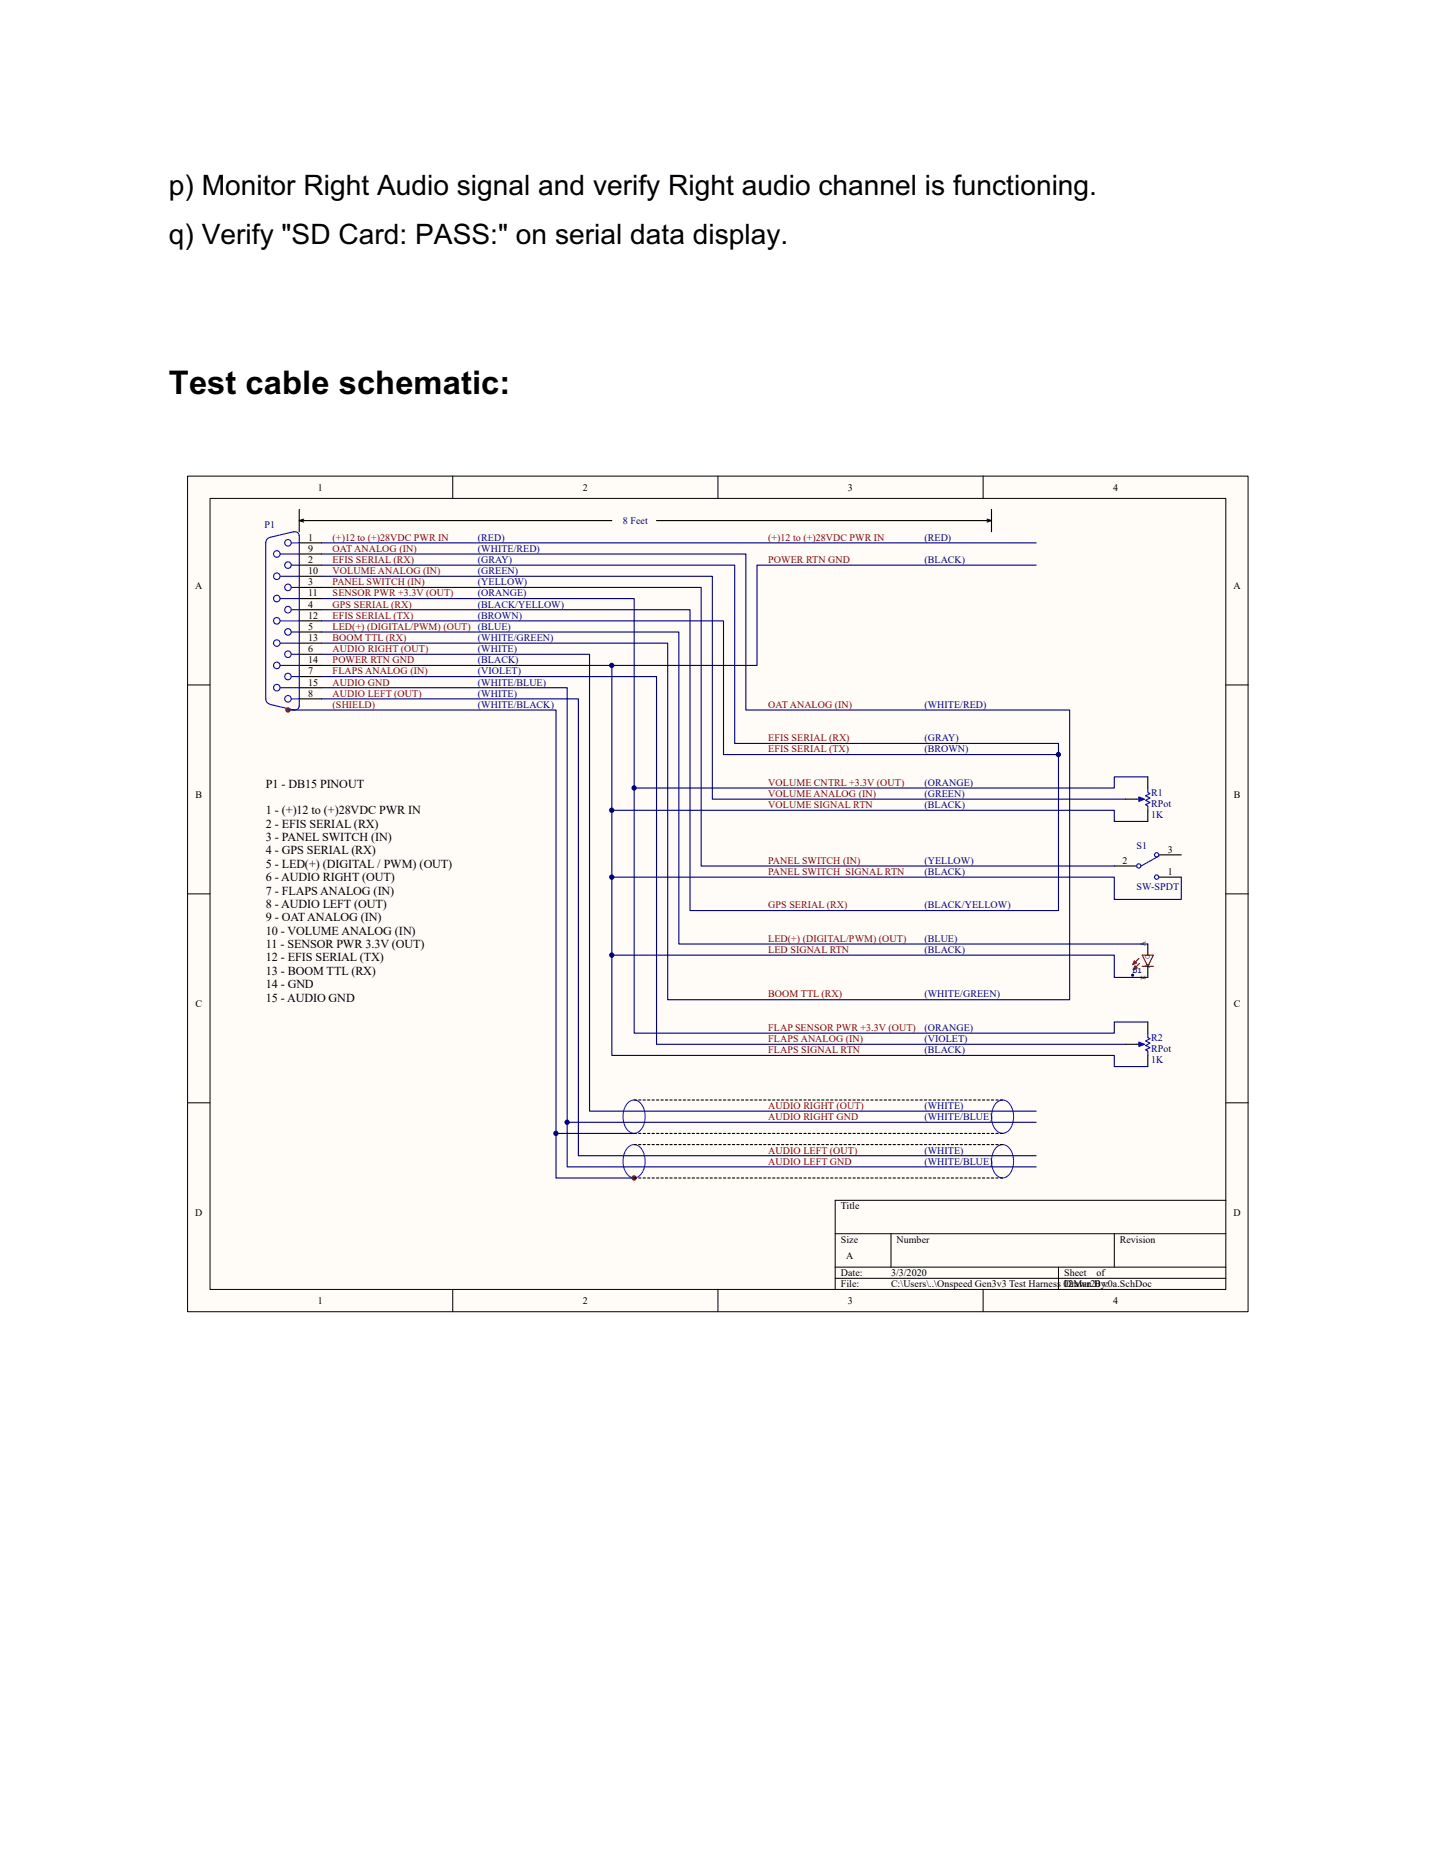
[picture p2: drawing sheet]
<svg xmlns="http://www.w3.org/2000/svg" width="216mm" height="279mm" viewBox="0 0 216 279" stroke-linecap="round" stroke-linejoin="round" font-family="sans-serif">
<defs><g id="words">
<text font-size="4.9" x="25.4" y="59.3">Test cable schematic:</text>
<g font-size="4.2">
<text x="25.4" y="29.4">p) Monitor Right Audio signal and verify Right audio channel is functioning.</text>
<text x="25.4" y="36.7">q) Verify &quot;SD Card: PASS:&quot; on serial data display.</text>
</g>
<g font-size="1.8">
<text x="40" y="118.5">P1 - DB15 PINOUT</text>
<text x="40" y="122.5">1 - (+)12 to (+)28VDC PWR IN</text>
<text x="40" y="124.5">2 - EFIS SERIAL (RX)</text>
<text x="40" y="126.5">3 - PANEL SWITCH (IN)</text>
<text x="40" y="128.5">4 - GPS SERIAL (RX)</text>
<text x="40" y="130.5">5 - LED(+) (DIGITAL / PWM) (OUT)</text>
<text x="40" y="132.5">6 - AUDIO RIGHT (OUT)</text>
<text x="40" y="134.5">7 - FLAPS ANALOG (IN)</text>
<text x="40" y="136.5">8 - AUDIO LEFT (OUT)</text>
<text x="40" y="138.5">9 - OAT ANALOG (IN)</text>
<text x="40" y="140.6">10 - VOLUME ANALOG (IN)</text>
<text x="40" y="142.6">11 - SENSOR PWR 3.3V (OUT)</text>
<text x="40" y="144.6">12 - EFIS SERIAL (TX)</text>
<text x="40" y="146.6">13 - BOOM TTL (RX)</text>
<text x="40" y="148.6">14 - GND</text>
<text x="40" y="150.6">15 - AUDIO GND</text>
</g>
<g font-size="1.5">
<text x="47.8" y="73.8">1</text>
<text x="87.6" y="73.8">2</text>
<text x="127.5" y="73.8">3</text>
<text x="167.4" y="73.8">4</text>
<text x="46.3" y="81.3">1</text>
<text x="46.3" y="83">9</text>
<text x="29.3" y="88.6">A</text>
<text x="46.3" y="84.7">2</text>
<text x="46.3" y="88">3</text>
<text x="46.3" y="86.3">10</text>
<text x="46.3" y="89.7">11</text>
<text x="185.4" y="88.6">A</text>
<text x="46.3" y="91.4">4</text>
<text x="46.3" y="94.7">5</text>
<text x="46.3" y="93">12</text>
<text x="46.3" y="98.1">6</text>
<text x="46.3" y="101.4">7</text>
<text x="46.3" y="96.4">13</text>
<text x="46.3" y="99.7">14</text>
<text x="46.3" y="104.8">8</text>
<text x="46.3" y="103.1">15</text>
<text x="29.4" y="120.1">B</text>
<text x="185.5" y="120.1">B</text>
<text x="168.8" y="129.9">2</text>
<text x="175.6" y="128.2">3</text>
<text x="175.6" y="131.6">1</text>
<text x="29.4" y="151.5">C</text>
<text x="185.5" y="151.5">C</text>
<text x="29.3" y="182.9">D</text>
<text x="126.4" y="181.8">Title</text>
<text x="185.4" y="182.9">D</text>
<text x="126.4" y="186.9">Size</text>
<text x="126.4" y="191.9">Date:</text>
<text x="127.2" y="189.4">A</text>
<text x="134" y="191.9">3/3/2020</text>
<text x="134.8" y="186.9">Number</text>
<text x="160" y="191.9">Sheet</text>
<text x="164.9" y="191.9">of</text>
<text x="168.4" y="186.9">Revision</text>
<text x="47.8" y="196.1">1</text>
<text x="87.6" y="196.1">2</text>
<text x="126.4" y="193.6">File:</text>
<text x="127.5" y="196.1">3</text>
<text x="134" y="193.6">C:\Users\..\Onspeed Gen3v3 Test Harness 02Mar20 v0a.SchDoc</text>
<text x="160" y="193.6">Drawn By:</text>
<text x="167.4" y="196.1">4</text>
</g>
<g font-size="1.5" fill="#000080">
<text x="39.8" y="79.5">P1</text>
<text x="71.9" y="81.3">(RED)</text>
<text x="71.9" y="83">(WHITE/RED)</text>
<text x="93.7" y="78.8">8 Feet</text>
<text x="139" y="81.3">(RED)</text>
<text x="71.9" y="88">(YELLOW)</text>
<text x="71.9" y="89.7">(ORANGE)</text>
<text x="71.9" y="84.7">(GRAY)</text>
<text x="71.9" y="86.3">(GREEN)</text>
<text x="139" y="84.7">(BLACK)</text>
<text x="71.9" y="93">(BROWN)</text>
<text x="71.9" y="94.7">(BLUE)</text>
<text x="71.9" y="91.4">(BLACK/YELLOW)</text>
<text x="71.9" y="99.7">(BLACK)</text>
<text x="71.9" y="101.4">(VIOLET)</text>
<text x="71.9" y="96.4">(WHITE/GREEN)</text>
<text x="71.9" y="98.1">(WHITE)</text>
<text x="71.9" y="104.8">(WHITE)</text>
<text x="71.9" y="103.1">(WHITE/BLUE)</text>
<text x="71.9" y="106.4">(WHITE/BLACK)</text>
<text x="139" y="106.4">(WHITE/RED)</text>
<text x="139" y="111.5">(GRAY)</text>
<text x="139" y="113.1">(BROWN)</text>
<text x="139" y="119.9">(GREEN)</text>
<text x="139" y="118.2">(ORANGE)</text>
<text x="173.1" y="119.7">R1</text>
<text x="139" y="121.5">(BLACK)</text>
<text x="173.1" y="123">1K</text>
<text x="173.1" y="121.4">RPot</text>
<text x="139" y="131.6">(BLACK)</text>
<text x="139" y="129.9">(YELLOW)</text>
<text x="170.9" y="127.7">S1</text>
<text x="139" y="136.6">(BLACK/YELLOW)</text>
<text x="170.9" y="133.8">SW-SPDT</text>
<text x="139" y="143.3">(BLACK)</text>
<text x="139" y="141.6">(BLUE)</text>
<text x="139" y="150">(WHITE/GREEN)</text>
<text x="139" y="155">(ORANGE)</text>
<text x="139" y="158.4">(BLACK)</text>
<text x="139" y="156.7">(VIOLET)</text>
<text x="173.1" y="159.9">1K</text>
<text x="173.1" y="156.6">R2</text>
<text x="173.1" y="158.2">RPot</text>
<text x="139" y="166.8">(WHITE)</text>
<text x="139" y="173.5">(WHITE)</text>
<text x="139" y="168.4">(WHITE/BLUE)</text>
<text x="139" y="175.1">(WHITE/BLUE)</text>
</g>
<g font-size="1.5" fill="#800000">
<text x="50" y="81.3">(+)12 to (+)28VDC PWR IN</text>
<text x="50" y="83">OAT ANALOG (IN)</text>
<text x="115.5" y="81.3">(+)12 to (+)28VDC PWR IN</text>
<text x="50" y="88">PANEL SWITCH (IN)</text>
<text x="50" y="84.7">EFIS SERIAL (RX)</text>
<text x="50" y="86.3">VOLUME ANALOG (IN)</text>
<text x="50" y="89.7">SENSOR PWR +3.3V (OUT)</text>
<text x="115.5" y="84.7">POWER RTN GND</text>
<text x="50" y="91.4">GPS SERIAL (RX)</text>
<text x="50" y="94.7">LED(+) (DIGITAL/PWM) (OUT)</text>
<text x="50" y="93">EFIS SERIAL (TX)</text>
<text x="50" y="99.7">POWER RTN GND</text>
<text x="50" y="101.4">FLAPS ANALOG (IN)</text>
<text x="50" y="98.1">AUDIO RIGHT (OUT)</text>
<text x="50" y="96.4">BOOM TTL (RX)</text>
<text x="50" y="104.8">AUDIO LEFT (OUT)</text>
<text x="50" y="103.1">AUDIO GND</text>
<text x="50" y="106.4">(SHIELD)</text>
<text x="115.5" y="106.4">OAT ANALOG (IN)</text>
<text x="115.5" y="111.5">EFIS SERIAL (RX)</text>
<text x="115.5" y="113.1">EFIS SERIAL (TX)</text>
<text x="115.5" y="119.9">VOLUME ANALOG (IN)</text>
<text x="115.5" y="118.2">VOLUME CNTRL +3.3V (OUT)</text>
<text x="115.5" y="121.5">VOLUME SIGNAL RTN</text>
<text x="115.5" y="131.6">PANEL SWITCH SIGNAL RTN</text>
<text x="115.5" y="129.9">PANEL SWITCH (IN)</text>
<text x="115.5" y="136.6">GPS SERIAL (RX)</text>
<text x="115.5" y="143.3">LED SIGNAL RTN</text>
<text x="115.5" y="141.6">LED(+) (DIGITAL/PWM) (OUT)</text>
<text x="115.5" y="150">BOOM TTL (RX)</text>
<text x="115.5" y="155">FLAP SENSOR PWR +3.3V (OUT)</text>
<text x="115.5" y="158.4">FLAPS SIGNAL RTN</text>
<text x="115.5" y="156.7">FLAPS ANALOG (IN)</text>
<text x="115.5" y="166.8">AUDIO RIGHT (OUT)</text>
<text x="115.5" y="173.5">AUDIO LEFT (OUT)</text>
<text x="115.5" y="168.4">AUDIO RIGHT GND</text>
<text x="115.5" y="175.1">AUDIO LEFT GND</text>
</g>
<g font-size="1.2">
<text x="172.2" y="142.3" transform="rotate(-90 172.2 142.3)">A</text>
<text x="172.2" y="147.4" transform="rotate(-90 172.2 147.4)">K</text>
<text x="172.9" y="145.5" transform="rotate(-90 172.9 145.5)">A C</text>
</g>
<text font-size="1.2" fill="#000080" x="170.3" y="146.3">D1</text>
</g></defs>
<path d="M28.2 71.6h159.4v125.7h-159.4z" fill="#fffcf8"/>
<path d="M28.2 71.6h159.4v125.7h-159.4z" fill="none" stroke="#000" stroke-width=".15"/>
<path d="M31.6 75h152.7v118.9h-152.7z" fill="#fffcf8"/>
<g fill="none" stroke="#000" stroke-width=".15">
<path d="M31.6 74.9h152.7v119h-152.7zM68.1 71.6v3.3M107.9 71.6v3.3M147.8 71.6v3.3M28.2 103h3.4M184.3 103h3.4M28.2 134.4h3.4M184.3 134.4h3.4M28.2 165.8h3.4M184.3 165.8h3.4M68.1 193.9v3.4M107.9 193.9v3.4"/>
<path d="M125.6 185.5h58.7M125.6 190.6h58.7M125.6 192.2h58.7M134 185.5v5.1M147.8 193.9v3.4M159.1 190.6v3.3M167.5 185.5v5.1M184.3 180.5h-58.7v13.4"/>
</g>
<g fill="none" stroke="#00f" stroke-width=".17">
<path d="M44.1 80a.62 .62 0 0 1 .9 .5M44.1 80l-3.5 .8M40.6 80.8a.83 .83 0 0 0-.6 .8v23.5a.83 .83 0 0 0 .6 .8M42.1 83.3h2.9M42.1 86.7h2.9M42.1 90h2.9M42.1 93.4h2.9M42.1 96.7h2.9M43.8 81.6h1.2M43.8 85h1.2M43.8 88.3h1.2M43.8 91.7h1.2"/>
<path d="M43.8 95h1.2M43.8 98.4h1.2M45 80.5v25.8M40.6 105.9l3.5 .9M42.1 100.1h2.9M42.1 103.4h2.9M43.8 101.7h1.2M43.8 105.1h1.2M45 106.2a.62 .62 0 0 1-.9 .5M172.6 118.5v.7l.3 .1-.7 .4 .7 .3-.7 .3 .7 .4-.7 .3 .4 .2v.7M170.9 120.2h.8M174.2 128.7l-2.6 1.5"/>
<path d="M170.9 157h.8M172.6 155.4v.6l.3 .2-.7 .3 .7 .4-.7 .3 .7 .3-.7 .4 .4 .1v.7"/>
<circle cx="41.6" cy="86.7" r=".49"/>
<circle cx="41.6" cy="93.4" r=".49"/>
<circle cx="41.6" cy="90" r=".49"/>
<circle cx="41.6" cy="83.3" r=".49"/>
<circle cx="41.6" cy="96.7" r=".49"/>
<circle cx="43.3" cy="91.7" r=".49"/>
<circle cx="43.3" cy="88.3" r=".49"/>
<circle cx="43.3" cy="85" r=".49"/>
<circle cx="43.3" cy="98.4" r=".49"/>
<circle cx="43.3" cy="81.6" r=".49"/>
<circle cx="43.3" cy="95" r=".49"/>
<circle cx="41.6" cy="103.4" r=".49"/>
<circle cx="41.6" cy="100.1" r=".49"/>
<circle cx="43.3" cy="105.1" r=".49"/>
<circle cx="43.3" cy="101.7" r=".49"/>
<circle cx="171.2" cy="130.2" r=".32"/>
<circle cx="173.9" cy="128.5" r=".32"/>
<circle cx="173.9" cy="131.9" r=".32"/>
</g>
<g fill="none" stroke="#000" stroke-width=".17">
<path d="M45 78.3h47M45 76.6v3.4M45.7 78.1l-.7 .2 .7 .2M98.7 78.3h50.4M148.4 78.1l.7 .2-.7 .2M149.1 76.6v3.4M45 81.6h3.3M45 85h3.3M45 88.3h3.3M45 91.7h3.3M45 95h3.3M45 98.4h3.3"/>
<path d="M45 83.3h3.3M45 86.7h3.3M45 90h3.3M45 93.4h3.3M45 96.7h3.3M45 101.7h3.3M45 105.1h3.3M45 100.1h3.3M45 103.4h3.3M172.6 116.8v1.7M167.5 130.2h3.4M169.2 120.2h1.7"/>
<path d="M172.6 121.9v1.6M174.2 128.6h3.4M174.2 131.9h3.4M169.2 157h1.7M172.6 142v1.6M172.6 145.3v1.7M172.6 153.7v1.7M172.6 158.7v1.7"/>
</g>
<g fill="none" stroke="#000080" stroke-width=".17">
<path d="M48.3 98.4h40.3v68.7h67.2M48.3 95h53.8v47h70.5M48.3 86.7h58.8v33.5h62.1M48.3 93.4h60.5v20.1h50.3M48.3 90h47.1v65.4h72.1v-1.7h5.1M48.3 88.3h57.1v41.9h62.1M48.3 81.6h107.5M48.3 85h62.2v26.8h48.6v25.1h-55.4v-45.2h-55.4M48.3 83.3h63.8v23.5h48.7v43.5h-60.4v-53.6h-52.1M155.8 85h-42v15.1h-65.5M43.3 106.8h40.3v70.3h11.8M48.3 103.4h37v72.1h70.5"/>
<path d="M48.3 105.1h38.7v68.7h68.8M48.3 101.7h50.4v55.3h70.5M92 100.1v58.6h75.5v1.7h5.1M172.6 116.8h-5.1v1.7h-72.1M92 131.9h75.5v3.4h10.1v-3.4M92 121.9h75.5v1.6h5.1M92 143.6h75.5v3.4h5.1M83.6 170.4h11.8M85.3 168.8h70.5"/>
</g>
<path d="M94.5 165.8a1.41 1.41 0 0 1 2.3 .9 3.1 3.1 0 0 1-1 3.6 1.45 1.45 0 0 1-1.9-1.1 3.3 3.3 0 0 1 .6-3.4zM94.5 172.5a1.41 1.41 0 0 1 2.3 .9 3.1 3.1 0 0 1-1 3.6 1.45 1.45 0 0 1-1.9-1.1 3.3 3.3 0 0 1 .6-3.4zM149.9 165.8a1.41 1.41 0 0 1 2.3 .9 3.1 3.1 0 0 1-1 3.6 1.45 1.45 0 0 1-1.9-1.1 3.3 3.3 0 0 1 .6-3.4zM149.9 172.5a1.41 1.41 0 0 1 2.3 .9 3.1 3.1 0 0 1-1 3.6 1.45 1.45 0 0 1-1.9-1.1 3.3 3.3 0 0 1 .6-3.4z" fill="none" stroke="#00f" stroke-width=".15"/>
<g fill="#800000" stroke="#800000" stroke-width=".15">
<circle cx="43.3" cy="106.8" r=".32"/>
<circle cx="95.3" cy="177.1" r=".32"/>
</g>
<path d="M95.4 165.4h55.3M95.4 170.4h55.3M95.4 172.1h55.3M95.4 177.1h55.3" fill="none" stroke="#000" stroke-width=".17" stroke-dasharray=".3 .3"/>
<g fill="#000080" stroke="#000080" stroke-width=".15">
<circle cx="92" cy="143.6" r=".32"/>
<circle cx="92" cy="131.9" r=".32"/>
<circle cx="85.3" cy="168.8" r=".32"/>
<circle cx="83.6" cy="170.4" r=".32"/>
<circle cx="95.3" cy="118.5" r=".32"/>
<circle cx="170.3" cy="146.6" r=".16"/>
<circle cx="159.1" cy="113.5" r=".32"/>
<circle cx="92" cy="100.1" r=".32"/>
<circle cx="92" cy="121.8" r=".32"/>
</g>
<path d="M171.2 144.1l-.9 1M171.3 144.9l-.9 .9M171.7 143.6h1.7l-.8 1.7zM171.7 145.3h1.7" fill="none" stroke="#800000" stroke-width=".17"/>
<g fill="#800000" stroke="#800000" stroke-width=".17">
<path d="M170.6 144.5l.3 .3-.6 .3z"/>
<path d="M170.6 145.2l.4 .4-.6 .2z"/>
</g>
<g fill="#00f" stroke="#00f" stroke-width=".17">
<path d="M171.2 119.8l.9 .4-.9 .3z"/>
<path d="M171.2 156.7l.9 .3-.9 .4z"/>
</g>
<use href="#words"/>
</svg>
